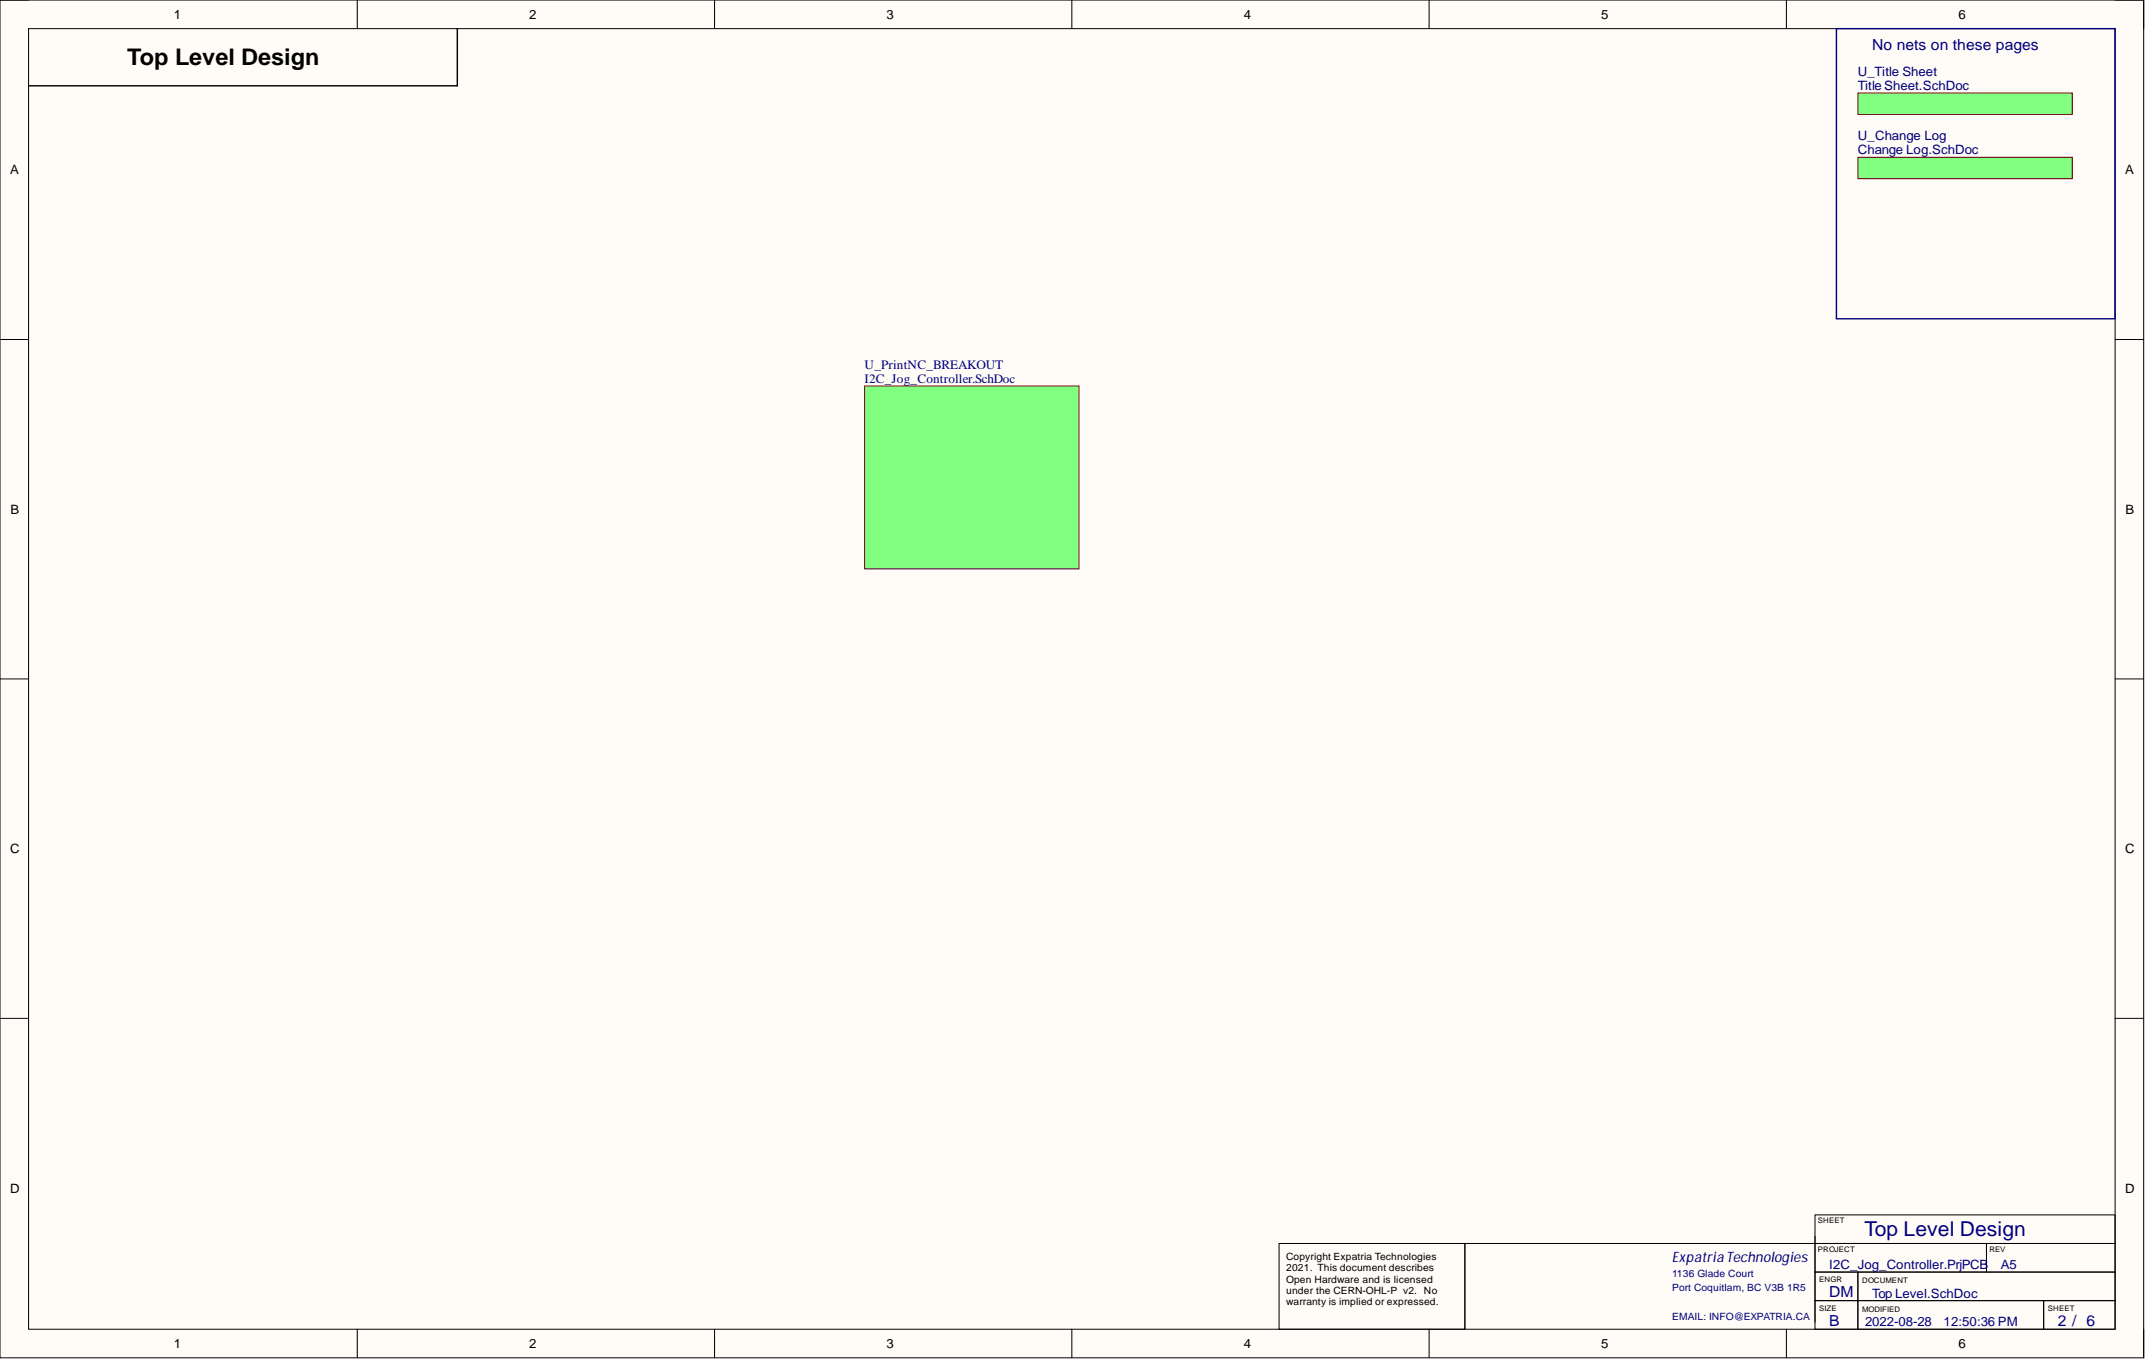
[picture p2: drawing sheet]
<svg xmlns="http://www.w3.org/2000/svg" width="381mm" height="241mm" viewBox="0 0 381 241" stroke-linecap="round" stroke-linejoin="round" font-family="sans-serif">
<defs><g id="words">
<text font-size="4.1" x="22.6" y="11.6">Top Level Design</text>
<text font-size="3.6" fill="#000080" x="331.2" y="219.5">Top Level Design</text>
<g font-size="2.7" fill="#000080">
<text x="332.5" y="8.8">No nets on these pages</text>
<text x="324.9" y="230.3">DM</text>
<text x="324.9" y="235.4">B</text>
<text x="365.5" y="235.4">2 / 6</text>
</g>
<text font-size="2.6" fill="#000080" x="297" y="224.1">Expatria Technologies</text>
<g font-size="2.3">
<text x="30.9" y="3.3">1</text>
<text x="94" y="3.3">2</text>
<text x="157.5" y="3.3">3</text>
<text x="220.9" y="3.3">4</text>
<text x="284.4" y="3.3">5</text>
<text x="347.9" y="3.3">6</text>
<text x="1.8" y="31">A</text>
<text x="377.5" y="31">A</text>
<text x="1.9" y="91.2">B</text>
<text x="377.6" y="91.2">B</text>
<text x="1.8" y="151.5">C</text>
<text x="377.5" y="151.5">C</text>
<text x="1.8" y="211.7">D</text>
<text x="377.5" y="211.7">D</text>
<text x="30.9" y="239.3">1</text>
<text x="94" y="239.3">2</text>
<text x="157.5" y="239.3">3</text>
<text x="220.9" y="239.3">4</text>
<text x="284.4" y="239.3">5</text>
<text x="347.9" y="239.3">6</text>
</g>
<g font-size="2.3" fill="#000080">
<text x="330" y="13.5">U_Title Sheet</text>
<text x="330" y="16">Title Sheet.SchDoc</text>
<text x="330" y="24.9">U_Change Log</text>
<text x="330" y="27.4">Change Log.SchDoc</text>
<text x="153.6" y="65.5">U_PrintNC_BREAKOUT</text>
<text x="153.6" y="68">I2C_Jog_Controller.SchDoc</text>
<text x="324.9" y="225.4">I2C_Jog_Controller.PrjPCB</text>
<text x="355.4" y="225.4">A5</text>
<text x="332.5" y="230.4">Top Level.SchDoc</text>
<text x="331.3" y="235.5">2022-08-28</text>
<text x="345.2" y="235.5">12:50:36 PM</text>
</g>
<g font-size="1.8">
<text x="228.5" y="223.7">Copyright Expatria Technologies</text>
<text x="228.5" y="225.7">2021. This document describes</text>
<text x="228.5" y="227.7">Open Hardware and is licensed</text>
<text x="228.5" y="229.8">under the CERN-OHL-P v2. No</text>
<text x="228.5" y="231.8">warranty is implied or expressed.</text>
</g>
<g font-size="1.8" fill="#000080">
<text x="297" y="226.7">1136 Glade Court</text>
<text x="297" y="229.2">Port Coquitlam, BC V3B 1R5</text>
<text x="297" y="234.3">EMAIL: INFO@EXPATRIA.CA</text>
</g>
<g font-size="1.4">
<text x="322.9" y="217.2">SHEET</text>
<text x="322.9" y="222.3">PROJECT</text>
<text x="323.1" y="227.6">ENGR</text>
<text x="330.8" y="227.9">DOCUMENT</text>
<text x="353.4" y="222.3">REV</text>
<text x="323.1" y="232.7">SIZE</text>
<text x="330.8" y="233">MODIFIED</text>
<text x="363.8" y="232.7">SHEET</text>
</g>
</g></defs>
<path d="M0 0h380.8v241.1h-380.8z" fill-rule="evenodd" fill="#fffcf8"/>
<path d="M0 0h380.8v241.1h-380.8z" fill="none" stroke="#000" stroke-width=".18"/>
<path d="M5.1 5.1h370.6v230.9h-370.6z" fill-rule="evenodd" fill="#fffcf8"/>
<g fill="none" stroke="#000" stroke-width=".18">
<path d="M0 0h5.1M5.1 5.1h370.6v230.9h-370.6zM63.5 0v5.1M126.9 0v5.1M190.4 0v5.1M253.8 0v5.1M317.3 0v5.1M375.7 0h5.1v5.1M0 60.3h5.1M375.7 60.3h5.1M0 120.6h5.1M375.7 120.6h5.1"/>
<path d="M0 180.8h5.1M375.7 180.8h5.1M322.4 215.7h53.3v5.1h-53.3zM322.4 219.5v15.2M63.5 236v5.1M126.9 236v5.1M190.4 236v5.1M227.2 220.8h33v15.2h-33zM253.8 236v5.1M317.3 236v5.1M322.4 230.9h7.6v5.1h-7.6zM322.4 225.9h7.6v5h-7.6z"/>
<path d="M322.4 220.8h30.4v5.1h-30.4zM330 230.9h33v5.1h-33zM330 225.9h45.7v5h-45.7zM352.8 220.8h22.9v5.1h-22.9zM363 230.9h12.7v5.1h-12.7zM364.3 220.8h-104.1v15.2M380.8 236v5.1"/>
</g>
<path d="M330 16.5h38.1v3.8h-38.1z" fill-rule="evenodd" fill="#80ff80"/>
<path d="M330 16.5h38.1v3.8h-38.1z" fill="none" stroke="#800000" stroke-width=".18"/>
<path d="M330 27.9h38.1v3.8h-38.1z" fill-rule="evenodd" fill="#80ff80"/>
<path d="M330 27.9h38.1v3.8h-38.1z" fill="none" stroke="#800000" stroke-width=".18"/>
<path d="M326.2 5.1h49.5v51.5h-49.5z" fill="none" stroke="#000080" stroke-width=".25"/>
<path d="M81.2 5.1v10.1h-76.1" fill="none" stroke="#000" stroke-width=".25"/>
<path d="M153.6 68.5h38.1v32.5h-38.1z" fill-rule="evenodd" fill="#80ff80"/>
<path d="M153.6 68.5h38.1v32.5h-38.1z" fill="none" stroke="#800000" stroke-width=".18"/>
<use href="#words"/>
</svg>
